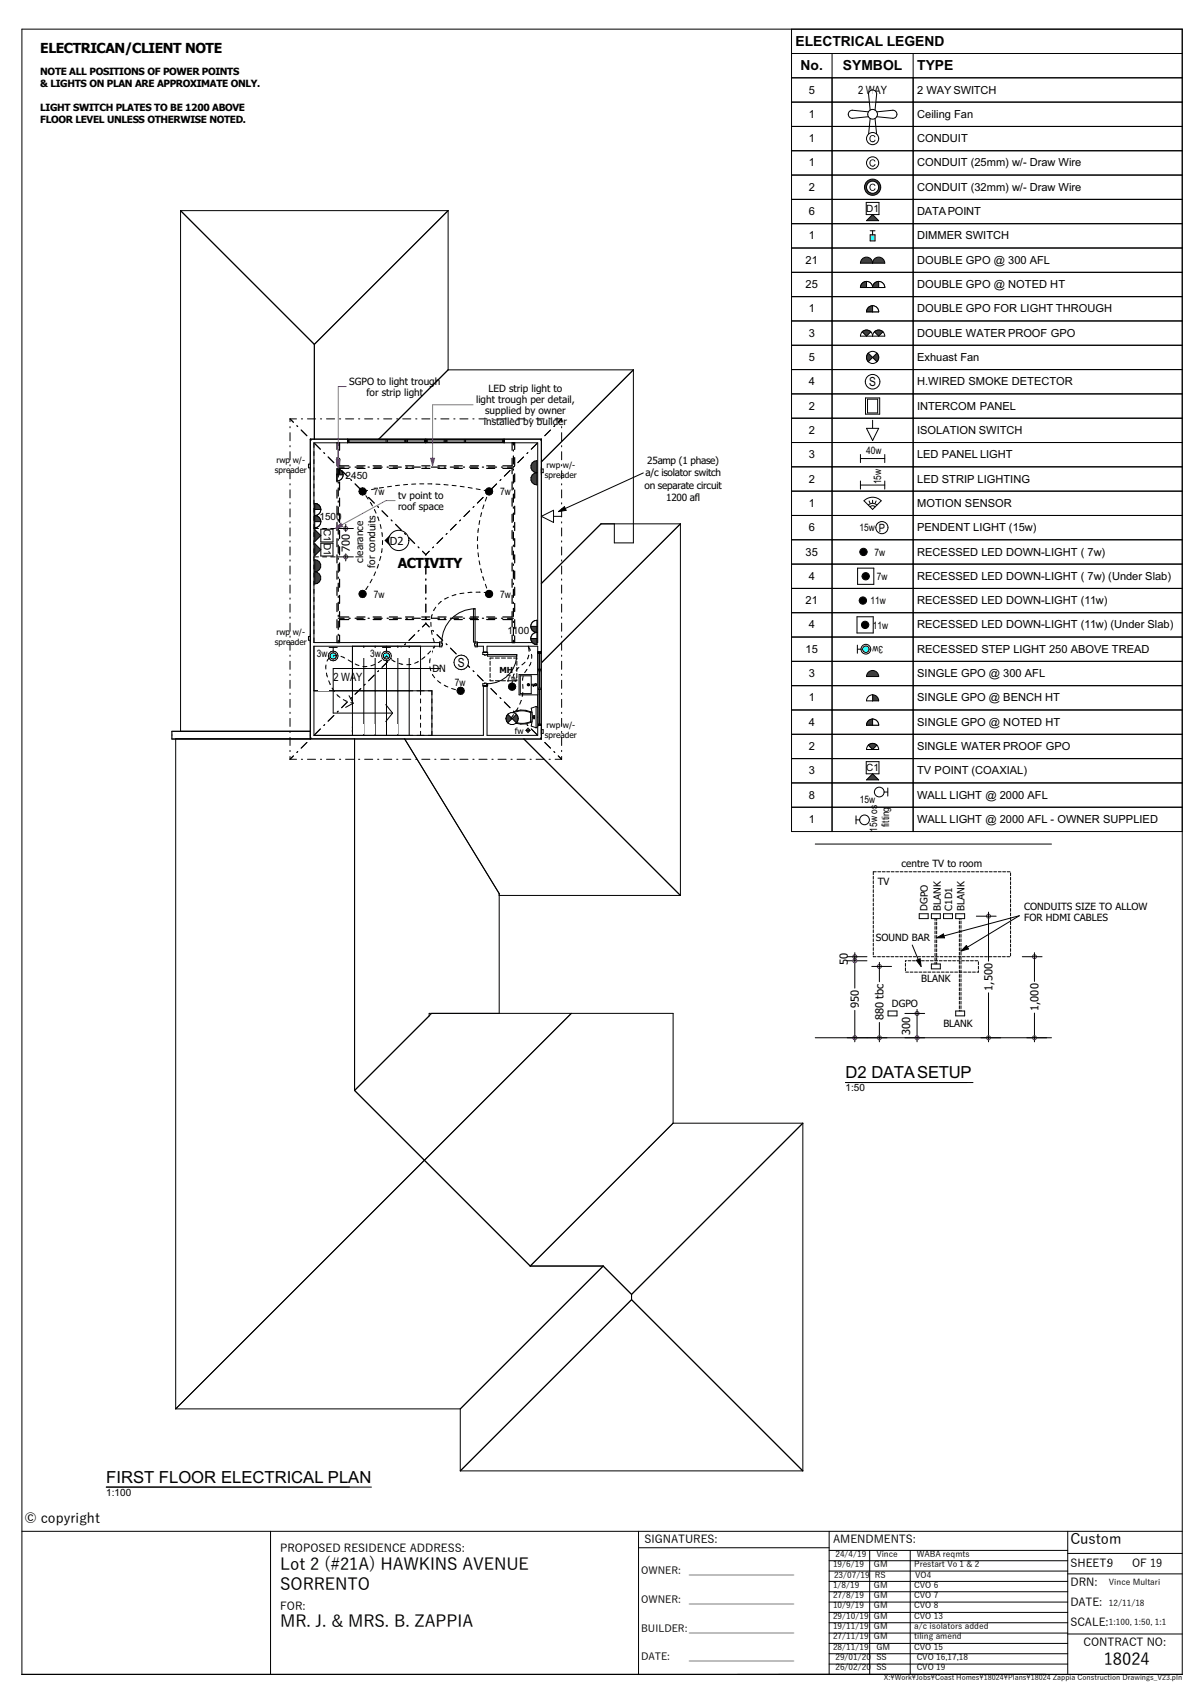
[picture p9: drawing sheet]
<svg xmlns="http://www.w3.org/2000/svg" width="297mm" height="420mm" viewBox="0 0 297 420" stroke-linecap="round" stroke-linejoin="round" font-family="sans-serif">
<defs><g id="words">
<g font-size="4.1">
<text x="208.6" y="266.1">D2 DATASETUP</text>
<text x="26.2" y="365.9">FIRST FLOOR ELECTRICAL PLAN</text>
<text x="69.1" y="387.5">Lot 2 (#21A) HAWKINS AVENUE</text>
<text x="69.1" y="392.4">SORRENTO</text>
<text x="69.1" y="401.6">MR. J. &amp; MRS. B. ZAPPIA</text>
<text x="272.3" y="411">18024</text>
</g>
<text font-size="3.6" x="264" y="381">Custom</text>
<g font-size="3.4">
<text x="196.3" y="11.3">ELECTRICAL LEGEND</text>
<text x="9.9" y="13.2">ELECTRICAN/CLIENT NOTE</text>
<text x="197.5" y="17.3">No.</text>
<text x="207.9" y="17.3">SYMBOL</text>
<text x="226.3" y="17.3">TYPE</text>
<text x="98.1" y="140.2">ACTIVITY</text>
<text x="6" y="375.8">© copyright</text>
</g>
<g font-size="3.1">
<text x="214.4" y="95.3">S</text>
<text x="112.9" y="164.6">S</text>
</g>
<g font-size="2.8">
<text x="211.7" y="23.2">2 WAY</text>
<text x="82.2" y="168">2 WAY</text>
</g>
<g font-size="2.7">
<text x="199.5" y="23.1">5</text>
<text x="226.3" y="23.1">2 WAY SWITCH</text>
<text x="199.5" y="29.1">1</text>
<text x="226.3" y="29.1">Ceiling Fan</text>
<text x="199.5" y="35.1">1</text>
<text x="226.3" y="35.1">CONDUIT</text>
<text x="199.5" y="41.1">1</text>
<text x="226.3" y="41.1">CONDUIT (25mm) w/- Draw Wire</text>
<text x="199.5" y="47.1">2</text>
<text x="226.3" y="47.1">CONDUIT (32mm) w/- Draw Wire</text>
<text x="199.5" y="53.1">6</text>
<text x="226.3" y="53.1">DATAPOINT</text>
<text x="199.5" y="59.1">1</text>
<text x="226.3" y="59.1">DIMMER SWITCH</text>
<text x="198.7" y="65.1">21</text>
<text x="226.3" y="65.1">DOUBLE GPO @ 300 AFL</text>
<text x="198.7" y="71.1">25</text>
<text x="226.3" y="71.1">DOUBLE GPO @ NOTED HT</text>
<text x="199.5" y="77.1">1</text>
<text x="226.3" y="77.1">DOUBLE GPO FOR LIGHT THROUGH</text>
<text x="199.5" y="83.1">3</text>
<text x="226.3" y="83.1">DOUBLE WATER PROOF GPO</text>
<text x="199.5" y="89.1">5</text>
<text x="226.3" y="89.1">Exhuast Fan</text>
<text x="199.5" y="95.1">4</text>
<text x="226.3" y="95.1">H.WIRED SMOKE DETECTOR</text>
<text x="199.5" y="101.1">2</text>
<text x="226.3" y="101.1">INTERCOM PANEL</text>
<text x="199.5" y="107.1">2</text>
<text x="226.3" y="107.1">ISOLATION SWITCH</text>
<text x="199.5" y="113.1">3</text>
<text x="226.3" y="113.1">LED PANEL LIGHT</text>
<text x="199.5" y="119.1">2</text>
<text x="226.3" y="119.1">LED STRIP LIGHTING</text>
<text x="199.5" y="125.1">1</text>
<text x="226.3" y="125.1">MOTION SENSOR</text>
<text x="199.5" y="131.1">6</text>
<text x="226.3" y="131.1">PENDENT LIGHT (15w)</text>
<text x="86.3" y="136.2" transform="rotate(-90 86.3 136.2)">700</text>
<text x="96.2" y="134.4">D2</text>
<text x="198.7" y="137.1">35</text>
<text x="226.3" y="137.1">RECESSED LED DOWN-LIGHT ( 7w)</text>
<text x="199.5" y="143.1">4</text>
<text x="226.3" y="143.1">RECESSED LED DOWN-LIGHT ( 7w) (Under Slab)</text>
<text x="198.7" y="149.1">21</text>
<text x="226.3" y="149.1">RECESSED LED DOWN-LIGHT (11w)</text>
<text x="199.5" y="155.1">4</text>
<text x="226.3" y="155.1">RECESSED LED DOWN-LIGHT (11w) (Under Slab)</text>
<text x="198.7" y="161.1">15</text>
<text x="226.3" y="161.1">RECESSED STEP LIGHT 250 ABOVE TREAD</text>
<text x="199.5" y="167.1">3</text>
<text x="226.3" y="167.1">SINGLE GPO @ 300 AFL</text>
<text x="199.5" y="173.1">1</text>
<text x="226.3" y="173.1">SINGLE GPO @ BENCH HT</text>
<text x="199.5" y="179.1">4</text>
<text x="226.3" y="179.1">SINGLE GPO @ NOTED HT</text>
<text x="199.5" y="185.1">2</text>
<text x="226.3" y="185.1">SINGLE WATER PROOF GPO</text>
<text x="199.5" y="191.1">3</text>
<text x="226.3" y="191.1">TV POINT (COAXIAL)</text>
<text x="199.5" y="197.1">8</text>
<text x="226.3" y="197.1">WALL LIGHT @ 2000 AFL</text>
<text x="199.5" y="203.1">1</text>
<text x="226.3" y="203.1">WALL LIGHT @ 2000 AFL - OWNER SUPPLIED</text>
<text x="209.2" y="238.1" transform="rotate(-90 209.2 238.1)">50</text>
<text x="244.8" y="244.5" transform="rotate(-90 244.8 244.5)">1,500</text>
<text x="211.9" y="248.8" transform="rotate(-90 211.9 248.8)">950</text>
<text x="217.9" y="251.8" transform="rotate(-90 217.9 251.8)">880 tbc</text>
<text x="256.2" y="249.5" transform="rotate(-90 256.2 249.5)">1,000</text>
<text x="224.5" y="255.3" transform="rotate(-90 224.5 255.3)">300</text>
<text x="69.1" y="383">PROPOSED RESIDENCE ADDRESS:</text>
<text x="159" y="380.8">SIGNATURES:</text>
<text x="205.5" y="380.7">AMENDMENTS:</text>
<text x="264" y="386.8">SHEET:9</text>
<text x="279.2" y="386.8">OF 19</text>
<text x="264" y="391.3">DRN:</text>
<text x="69.1" y="397.2">FOR:</text>
<text x="264" y="401.2">SCALE:</text>
<text x="264" y="396.2">DATE:</text>
<text x="267.3" y="406.2">CONTRACT NO:</text>
</g>
<g font-size="2.5">
<text x="9.9" y="18.4">NOTE ALL POSITIONS OF POWER POINTS</text>
<text x="9.9" y="21.4">&amp; LIGHTS ON PLAN ARE APPROXIMATE ONLY.</text>
<text x="9.9" y="27.3">LIGHT SWITCH PLATES TO BE 1200 ABOVE</text>
<text x="9.9" y="30.3">FLOOR LEVEL UNLESS OTHERWISE NOTED.</text>
<text x="213.7" y="52.2">D1</text>
<text x="86.2" y="95">SGPO to light trough</text>
<text x="90.4" y="97.7">for strip light</text>
<text x="117.4" y="99.5">light trough per detail,</text>
<text x="120.5" y="96.8">LED strip light to</text>
<text x="119.4" y="104.9">installed by builder</text>
<text x="119.7" y="102.2">supplied by owner</text>
<text x="213.7" y="112">40w</text>
<text x="85.3" y="118.3">2450</text>
<text x="159.2" y="117.6">a/c isolator switch</text>
<text x="159.7" y="114.6">25amp (1 phase)</text>
<text x="217.4" y="119.5" transform="rotate(-90 217.4 119.5)">15w</text>
<text x="92.2" y="122.2">7w</text>
<text x="98.2" y="123.2">tv point to</text>
<text x="98.2" y="125.9">roof space</text>
<text x="123.4" y="122.2">7w</text>
<text x="159" y="120.6">on separate circuit</text>
<text x="164.3" y="123.5">1200 afl</text>
<text x="78.8" y="128.3">1500</text>
<text x="79.8" y="130.6" transform="rotate(90 79.8 130.6)">C1</text>
<text x="212" y="131.1">15w P</text>
<text x="79.8" y="134.1" transform="rotate(90 79.8 134.1)">D1</text>
<text x="215.7" y="137.1">7w</text>
<text x="89.6" y="138.8" transform="rotate(-90 89.6 138.8)">clearance</text>
<text x="92.6" y="140.1" transform="rotate(-90 92.6 140.1)">for conduits</text>
<text x="216.3" y="143.1">7w</text>
<text x="92.2" y="147.5">7w</text>
<text x="123.4" y="147.5">7w</text>
<text x="214.7" y="149.1">11w</text>
<text x="215.3" y="155.1">11w</text>
<text x="86.8" y="161.9">10113121314</text>
<text x="100.8" y="161.9">15</text>
<text x="103.6" y="161.9">16</text>
<text x="125.2" y="156.6">1100</text>
<text x="217.9" y="159.3" transform="rotate(180 217.9 159.3)">3w</text>
<text x="78.2" y="162.2">3w</text>
<text x="92.5" y="162.2">w</text>
<text x="106.7" y="165.9">DN</text>
<text x="79.1" y="168.9" transform="rotate(90 79.1 168.9)">9</text>
<text x="112.2" y="169.2">7w</text>
<text x="124.9" y="168.2">7w</text>
<text x="85.4" y="180.9">8</text>
<text x="88.2" y="180.9">7</text>
<text x="91" y="180.9">6</text>
<text x="93.8" y="180.9">5</text>
<text x="96.6" y="180.9">4</text>
<text x="99.4" y="180.9">3</text>
<text x="213.7" y="190.2">C1</text>
<text x="212.1" y="198.2">15w</text>
<text x="216.4" y="205.2" transform="rotate(-90 216.4 205.2)">15w os</text>
<text x="219.3" y="204.1" transform="rotate(-90 219.3 204.1)">fitting</text>
<text x="222.4" y="213.9">centre TV to room</text>
<text x="216.5" y="218.4">TV</text>
<text x="228.8" y="224.8" transform="rotate(-90 228.8 224.8)">DGPO</text>
<text x="232" y="224.8" transform="rotate(-90 232 224.8)">BLANK</text>
<text x="234.9" y="224.8" transform="rotate(-90 234.9 224.8)">C1D1</text>
<text x="238" y="224.8" transform="rotate(-90 238 224.8)">BLANK</text>
<text x="252.6" y="224.5">CONDUITS SIZE TO ALLOW</text>
<text x="252.6" y="227.2">FOR HDMI CABLES</text>
<text x="216.1" y="232.3">SOUND BAR</text>
<text x="227.3" y="242.4">BLANK</text>
<text x="220" y="248.4">DGPO</text>
<text x="232.7" y="253.5">BLANK</text>
<text x="208.6" y="269.3">1:50</text>
<text x="26.2" y="369.2">1:100</text>
<text x="158.2" y="388.3">OWNER:</text>
<text x="170" y="388.3">_____________________</text>
<text x="158.2" y="395.6">OWNER:</text>
<text x="170" y="395.6">_____________________</text>
<text x="158.2" y="402.6">BUILDER:_____________________</text>
<text x="158.2" y="409.7">DATE:</text>
<text x="170" y="409.7">_____________________</text>
</g>
<g font-size="2.1">
<text x="67.8" y="116.7">spreader</text>
<text x="68.2" y="114.2">rwp w/-</text>
<text x="134.4" y="117.9">spreader</text>
<text x="134.8" y="115.4">rwp w/-</text>
<text x="67.8" y="159.2">spreader</text>
<text x="68.2" y="156.8">rwp w/-</text>
<text x="123.2" y="166">MH</text>
<text x="134.8" y="179.7">rwp w/-</text>
<text x="127" y="181">fw</text>
<text x="134.4" y="182.2">spreader</text>
<text x="205.5" y="386.6">19/6/19</text>
<text x="205.7" y="389.5">23/07/19</text>
<text x="206.1" y="384.1">24/4/19</text>
<text x="215.6" y="386.6">GM</text>
<text x="215.8" y="389.5">RS</text>
<text x="216.2" y="384.1">Vince</text>
<text x="225.5" y="386.6">Prestart Vo 1 &amp; 2</text>
<text x="225.8" y="389.5">VO4</text>
<text x="226.1" y="384.1">WABA reqmts</text>
<text x="205.5" y="391.7">1/8/19</text>
<text x="205.5" y="394.3">27/8/19</text>
<text x="215.6" y="391.7">GM</text>
<text x="215.6" y="394.3">GM</text>
<text x="225.5" y="391.7">CVO 6</text>
<text x="225.5" y="394.3">CVO 7</text>
<text x="273.5" y="391.2">Vince Multari</text>
<text x="205.5" y="396.9">10/9/19</text>
<text x="205.5" y="399.4">29/10/19</text>
<text x="205.5" y="401.9">19/11/19</text>
<text x="215.6" y="396.9">GM</text>
<text x="215.6" y="399.4">GM</text>
<text x="215.6" y="401.9">GM</text>
<text x="225.5" y="396.9">CVO 8</text>
<text x="225.5" y="399.4">CVO 13</text>
<text x="225.5" y="401.9">a/c isolators added</text>
<text x="273.5" y="396.3">12/11/18</text>
<text x="273.5" y="401">1:100, 1:50, 1:1</text>
<text x="205.5" y="404.5">27/11/19</text>
<text x="205.5" y="407.1">28/11/19</text>
<text x="215.6" y="404.5">GM</text>
<text x="216.2" y="407.1">GM</text>
<text x="225.5" y="404.5">tiling amend</text>
<text x="225.5" y="407.1">CVO 15</text>
<text x="206.1" y="412.2">26/02/20</text>
<text x="206.1" y="409.7">29/01/20</text>
<text x="216.2" y="412.2">SS</text>
<text x="216.2" y="409.7">SS</text>
<text x="226.1" y="412.2">CVO 19</text>
<text x="226.1" y="409.7">CVO 16,17,18</text>
</g>
<text font-size="1.8" x="218.1" y="414.5">X:\Work\Jobs\Coast Homes\18024\Plans\18024 Zappia Construction Drawings_V23.pln</text>
</g></defs>
<g fill="none" stroke="#000" stroke-width=".25">
<path d="M5.4 7.2h286.2v406h-286.2zM195.3 13.2h96.3M195.3 7.2v198h10v-192M195.3 19.2h30M225.3 13.2v12h-30M195.3 31.2h10M195.3 37.2h10M195.3 43.2h10M195.3 49.2h10M195.3 55.2h10M195.3 61.2h10M195.3 67.2h10"/>
<path d="M195.3 73.2h10M195.3 79.2h10M195.3 85.2h10M195.3 91.2h10M195.3 97.2h10M195.3 103.2h10M195.3 109.2h10M195.3 115.2h10M195.3 121.2h10M195.3 127.2h10M195.3 133.2h10M195.3 139.2h10"/>
<path d="M195.3 145.2h10M195.3 151.2h10M195.3 157.2h10M195.3 163.2h10M195.3 169.2h10M195.3 175.2h10M195.3 181.2h10M195.3 187.2h10M195.3 193.2h10M195.3 199.2h10M5.4 377.9h286.2M66.7 377.9v35.3"/>
<path d="M157.5 377.9v35.3M204.5 377.9v35.3M263.4 377.9v35.3M157.5 381.9h47M204.5 397.9h58.9M204.5 395.3h58.9M204.5 392.8h58.9M204.5 390.2h58.9M204.5 387.7h58.9M204.5 385.1h58.9M204.5 382.6h58.9M214.5 382.6v30.6"/>
<path d="M224.5 382.6v30.6M263.4 383.3h28.2M263.4 388.4h28.2M204.5 408.1h58.9M204.5 405.5h58.9M204.5 403h58.9M204.5 400.4h58.9M204.5 410.6h58.9M263.4 403.2h28.2"/>
</g>
<g fill="#fff">
<path d="M215.3 22.2l.5 .1 .3 .4 .2 .5-.4 4-.6 1z" fill-rule="evenodd"/>
<path d="M214.4 22.7l.4-.4 .5-.1v6l-.6-1-.4-4z" fill-rule="evenodd"/>
<path d="M209.4 27.7l.4-.4 .5-.1 3.9 .4 1.1 .6h-6z" fill-rule="evenodd"/>
<path d="M209.3 28.2h6l-1.1 .6-3.9 .4-.5-.1-.4-.4z" fill-rule="evenodd"/>
<path d="M215.3 28.2v6l-.5-.1-.4-.4-.1-.5 .4-4z" fill-rule="evenodd"/>
<path d="M215.3 28.2l.6 1 .4 4-.2 .5-.3 .4-.5 .1z" fill-rule="evenodd"/>
<path d="M215.3 28.2h6l-.2 .5-.3 .4-.5 .1-4-.4z" fill-rule="evenodd"/>
<path d="M215.3 28.2l1-.6 4-.4 .5 .1 .3 .4 .2 .5z" fill-rule="evenodd"/>
<circle cx="215.3" cy="28.2" r="1.2"/>
</g>
<g fill="none" stroke="#000" stroke-width=".25">
<path d="M205.3 25.2h20v6h-20zM214.2 27.6l-3.9-.4a1 1 0 0 0-1 1 1 1 0 0 0 1 1l3.9-.4M214.7 27.2l-.4-4a1 1 0 0 1 1-1 1 1 0 0 1 1 1l-.4 4M214.7 29.2l-.4 4a1 1 0 0 0 1 1 1 1 0 0 0 1-1l-.4-4M216.3 27.6l4-.4a1 1 0 0 1 1 1 1 1 0 0 1-1 1l-4-.4"/>
<circle cx="215.3" cy="28.2" r="1.2"/>
</g>
<circle cx="215.3" cy="34.2" r="1.5" fill="#fff"/>
<g fill="none" stroke="#000" stroke-width=".25">
<path d="M205.3 31.2h20v6h-20zM215.3 34.9l-.2 .2M215.4 34.9l.1 .2"/>
<circle cx="215.3" cy="34.2" r="1.5"/>
</g>
<path d="M214.7 33.5l.8-.1 .4 .3-.2 .2a.6 .6 0 0 0-.9-.2 .6 .6 0 0 0 0 .9l.3 .3a.5 .5 0 0 0 .7-.4h.2a.84 .84 0 0 1-1.3 .4 .84 .84 0 0 1 0-1.4z" fill-rule="evenodd" fill="#000"/>
<circle cx="215.3" cy="40.2" r="1.5" fill="#fff"/>
<g fill="none" stroke="#000" stroke-width=".25">
<path d="M205.3 37.2h20v6h-20zM215.4 41.1h-.1"/>
<circle cx="215.3" cy="40.2" r="1.5"/>
</g>
<path d="M214.7 39.5l.8-.1 .4 .3-.2 .2a.6 .6 0 0 0-.9-.2 .6 .6 0 0 0 0 .9l.3 .3a.5 .5 0 0 0 .7-.4h.2a.84 .84 0 0 1-1.3 .4 .84 .84 0 0 1 0-1.4z" fill-rule="evenodd" fill="#000"/>
<circle cx="215.3" cy="46.2" r="2" fill="#3f3f3f"/>
<circle cx="215.3" cy="46.2" r="2" fill="none" stroke="#000" stroke-width=".25"/>
<circle cx="215.3" cy="46.2" r="1.5" fill="#fff"/>
<g fill="none" stroke="#000" stroke-width=".25">
<path d="M205.3 43.2h20v6h-20z"/>
<circle cx="215.3" cy="46.2" r="1.5"/>
</g>
<path d="M214.7 45.5l.8-.1 .4 .3-.2 .2a.6 .6 0 0 0-.9-.2 .6 .6 0 0 0 0 .9l.3 .3a.5 .5 0 0 0 .7-.4h.2a.84 .84 0 0 1-1.3 .4 .84 .84 0 0 1 0-1.4z" fill-rule="evenodd" fill="#000"/>
<path d="M215.3 53l1.5 1.5h-3z" fill="#3f3f3f"/>
<path d="M205.3 49.2h20v6h-20zM213.7 50h3.1v3h-3.1zM213.8 54.5l1.5-1.5 1.5 1.5z" fill="none" stroke="#000" stroke-width=".25"/>
<path d="M214.7 58h1.2v1.5h-1.2z" fill-rule="evenodd" fill="#7fffff"/>
<path d="M205.3 55.2h20v6h-20zM214.7 58h1.2v1.5h-1.2zM214.7 57h1.2M215.3 57v1" fill="none" stroke="#000" stroke-width=".25"/>
<path d="M212.8 63.8a1.5 1.5 0 0 1 1.6-.2 1.5 1.5 0 0 1 .9 1.4h-3l.1-.7z" fill-rule="evenodd" fill="#3f3f3f"/>
<path d="M212.9 63.7a1.5 1.5 0 0 1 1.5-.1 1.5 1.5 0 0 1 .9 1.4h-3v-.5z" fill="none" stroke="#000" stroke-width=".25"/>
<path d="M215.8 63.8a1.5 1.5 0 0 1 1.6-.2 1.5 1.5 0 0 1 .9 1.4h-3l.1-.7z" fill-rule="evenodd" fill="#3f3f3f"/>
<path d="M205.3 61.2h20v6h-20zM215.9 63.7a1.5 1.5 0 0 1 1.5-.1 1.5 1.5 0 0 1 .9 1.4h-3v-.5z" fill="none" stroke="#000" stroke-width=".25"/>
<path d="M212.8 69.8a1.5 1.5 0 0 1 1.6-.2 1.5 1.5 0 0 1 .9 1.4h-3l.1-.7z" fill-rule="evenodd" fill="#fff"/>
<path d="M212.9 69.7a1.5 1.5 0 0 1 1.5-.1 1.5 1.5 0 0 1 .9 1.4h-3v-.5z" fill="none" stroke="#000" stroke-width=".25"/>
<path d="M212.7 69.9l1.1-.4v1.5h-1.5z" fill-rule="evenodd" fill="#3f3f3f"/>
<path d="M212.9 69.7l.9-.2v1.5h-1.5v-.5z" fill="none" stroke="#000" stroke-width=".25"/>
<path d="M213.8 69.5a1.5 1.5 0 0 1 1.5 1.5h-1.5z" fill-rule="evenodd" fill="#fff"/>
<path d="M213.8 69.5a1.5 1.5 0 0 1 1.5 1.5h-1.5z" fill="none" stroke="#000" stroke-width=".25"/>
<path d="M215.8 69.8a1.5 1.5 0 0 1 1.6-.2 1.5 1.5 0 0 1 .9 1.4h-3l.1-.7z" fill-rule="evenodd" fill="#fff"/>
<path d="M215.9 69.7a1.5 1.5 0 0 1 1.5-.1 1.5 1.5 0 0 1 .9 1.4h-3v-.5z" fill="none" stroke="#000" stroke-width=".25"/>
<path d="M215.7 69.9l1.1-.4v1.5h-1.5z" fill-rule="evenodd" fill="#3f3f3f"/>
<path d="M215.9 69.7l.9-.2v1.5h-1.5v-.5z" fill="none" stroke="#000" stroke-width=".25"/>
<path d="M216.8 69.5a1.5 1.5 0 0 1 1.5 1.5h-1.5z" fill-rule="evenodd" fill="#fff"/>
<path d="M205.3 67.2h20v6h-20zM216.8 69.5a1.5 1.5 0 0 1 1.5 1.5h-1.5z" fill="none" stroke="#000" stroke-width=".25"/>
<path d="M214.3 75.8a1.5 1.5 0 0 1 1.6-.2 1.5 1.5 0 0 1 .9 1.4h-3l.1-.7z" fill-rule="evenodd" fill="#fff"/>
<path d="M214.4 75.7a1.5 1.5 0 0 1 1.5-.1 1.5 1.5 0 0 1 .9 1.4h-3v-.5z" fill="none" stroke="#000" stroke-width=".25"/>
<path d="M214.2 75.9l1.1-.4v1.5h-1.5z" fill-rule="evenodd" fill="#3f3f3f"/>
<path d="M214.4 75.7l.9-.2v1.5h-1.5v-.5z" fill="none" stroke="#000" stroke-width=".25"/>
<path d="M215.3 75.5a1.5 1.5 0 0 1 1.5 1.5h-1.5z" fill-rule="evenodd" fill="#fff"/>
<path d="M205.3 73.2h20v6h-20zM215.3 75.5a1.5 1.5 0 0 1 1.5 1.5h-1.5z" fill="none" stroke="#000" stroke-width=".25"/>
<path d="M212.8 81.8a1.5 1.5 0 0 1 1.6-.2 1.5 1.5 0 0 1 .9 1.4h-3l.1-.7z" fill-rule="evenodd" fill="#fff"/>
<path d="M212.9 81.7a1.5 1.5 0 0 1 1.5-.1 1.5 1.5 0 0 1 .9 1.4h-3v-.5z" fill="none" stroke="#000" stroke-width=".25"/>
<path d="M212.7 81.9a1.5 1.5 0 0 1 2.1 0l-1 1.1z" fill-rule="evenodd" fill="#3f3f3f"/>
<path d="M212.7 81.9a1.5 1.5 0 0 1 2.1 0l-1 1.1z" fill="none" stroke="#000" stroke-width=".25"/>
<path d="M215.8 81.8a1.5 1.5 0 0 1 1.6-.2 1.5 1.5 0 0 1 .9 1.4h-3l.1-.7z" fill-rule="evenodd" fill="#fff"/>
<path d="M215.9 81.7a1.5 1.5 0 0 1 1.5-.1 1.5 1.5 0 0 1 .9 1.4h-3v-.5z" fill="none" stroke="#000" stroke-width=".25"/>
<path d="M215.7 81.9a1.5 1.5 0 0 1 2.1 0l-1 1.1z" fill-rule="evenodd" fill="#3f3f3f"/>
<path d="M205.3 79.2h20v6h-20zM215.7 81.9a1.5 1.5 0 0 1 2.1 0l-1 1.1z" fill="none" stroke="#000" stroke-width=".25"/>
<circle cx="215.3" cy="88.2" r="1.5" fill="#fff"/>
<circle cx="215.3" cy="88.2" r="1.5" fill="none" stroke="#000" stroke-width=".25"/>
<path d="M214.2 87.1l1.1 1.1-1.1 1.1a1.5 1.5 0 0 1 0-2.2z" fill-rule="evenodd" fill="#3f3f3f"/>
<path d="M214.2 87.1l1.1 1.1-1.1 1.1a1.5 1.5 0 0 1 0-2.2z" fill="none" stroke="#000" stroke-width=".25"/>
<path d="M215.3 88.2l1-1.1a1.5 1.5 0 0 1 0 2.2z" fill-rule="evenodd" fill="#3f3f3f"/>
<path d="M205.3 85.2h20v6h-20zM215.3 88.2l1-1.1a1.5 1.5 0 0 1 0 2.2z" fill="none" stroke="#000" stroke-width=".25"/>
<circle cx="215.3" cy="94.2" r="1.8" fill="#fff"/>
<g fill="none" stroke="#000" stroke-width=".25">
<path d="M205.3 91.2h20v6h-20z"/>
<circle cx="215.3" cy="94.2" r="1.8"/>
</g>
<path d="M213.5 98.2h3.5v4h-3.5z" fill-rule="evenodd" fill="#fff"/>
<path d="M213.5 98.2h3.5v4h-3.5z" fill="none" stroke="#000" stroke-width=".25"/>
<path d="M214 98.5h2.5v3.4h-2.5z" fill-rule="evenodd" fill="#fff"/>
<path d="M205.3 97.2h20v6h-20zM214 98.5h2.5v3.4h-2.5zM215.3 103.7v5" fill="none" stroke="#000" stroke-width=".25"/>
<path d="M213.8 105.7h3l-1.5 3z" fill="#fff"/>
<g fill="none" stroke="#000" stroke-width=".25">
<path d="M205.3 103.2h20v24h-20zM205.3 109.2h20M205.3 115.2h20M212.3 113.2h6M212.3 112.2v2M212.3 118.7v2M212.3 119.7h6M213.8 105.7h3l-1.5 3zM218.3 112.2v2M218.3 118.7v2M205.3 121.2h20M214.1 124.5l-1-.9a3 3 0 0 1 4.3 0l-1 .9"/>
<path d="M214.2 124.6a1.5 1.5 0 0 1 2.1 0l-1 1.1zM214.4 123.6l.2 .6M214.6 125.1l.7-.3 .6 .3M215.3 123.5v.6M216.1 123.6l-.2 .6"/>
</g>
<circle cx="217.5" cy="130.2" r="1.5" fill="#fff"/>
<g fill="none" stroke="#000" stroke-width=".25">
<path d="M205.3 127.2h20v30h-20zM205.3 133.2h20M205.3 139.2h20M205.3 145.2h20M205.3 151.2h20M211.4 152.2h4v4h-4zM211.5 140.2h4v4h-4z"/>
<circle cx="213" cy="136.2" r=".9"/>
<circle cx="217.5" cy="130.2" r="1.5"/>
<circle cx="212.9" cy="148.2" r=".9"/>
<circle cx="213.4" cy="154.2" r=".9"/>
<circle cx="213.5" cy="142.2" r=".9"/>
</g>
<g fill="#000">
<circle cx="213" cy="136.2" r=".9"/>
<circle cx="212.9" cy="148.2" r=".9"/>
<circle cx="213.4" cy="154.2" r=".9"/>
<circle cx="213.5" cy="142.2" r=".9"/>
</g>
<circle cx="213.6" cy="160.2" r="1.2" fill="#fff"/>
<circle cx="213.6" cy="160.2" r="1.2" fill="none" stroke="#000" stroke-width=".25"/>
<circle cx="213.6" cy="160.2" r=".8" fill="#0ff"/>
<g fill="none" stroke="#000" stroke-width=".25">
<path d="M205.3 157.2h20v6h-20zM211.5 159.2v2M211.5 160.2h.9"/>
<circle cx="213.6" cy="160.2" r=".8"/>
</g>
<path d="M214.3 165.8a1.5 1.5 0 0 1 1.6-.2 1.5 1.5 0 0 1 .9 1.4h-3l.1-.7z" fill-rule="evenodd" fill="#3f3f3f"/>
<path d="M205.3 163.2h20v6h-20zM214.4 165.7a1.5 1.5 0 0 1 1.5-.1 1.5 1.5 0 0 1 .9 1.4h-3v-.5z" fill="none" stroke="#000" stroke-width=".25"/>
<path d="M215.3 171.5a1.5 1.5 0 0 1 1.5 1.5h-1.5z" fill-rule="evenodd" fill="#3f3f3f"/>
<path d="M215.3 171.5a1.5 1.5 0 0 1 1.5 1.5h-1.5z" fill="none" stroke="#000" stroke-width=".25"/>
<path d="M214.2 171.9l1.1-.4v1.5h-1.5z" fill-rule="evenodd" fill="#fff"/>
<path d="M205.3 169.2h20v6h-20zM214.4 171.7l.9-.2v1.5h-1.5v-.5z" fill="none" stroke="#000" stroke-width=".25"/>
<path d="M214.3 177.8a1.5 1.5 0 0 1 1.6-.2 1.5 1.5 0 0 1 .9 1.4h-3l.1-.7z" fill-rule="evenodd" fill="#fff"/>
<path d="M214.4 177.7a1.5 1.5 0 0 1 1.5-.1 1.5 1.5 0 0 1 .9 1.4h-3v-.5z" fill="none" stroke="#000" stroke-width=".25"/>
<path d="M214.2 177.9l1.1-.4v1.5h-1.5z" fill-rule="evenodd" fill="#3f3f3f"/>
<path d="M214.4 177.7l.9-.2v1.5h-1.5v-.5z" fill="none" stroke="#000" stroke-width=".25"/>
<path d="M215.3 177.5a1.5 1.5 0 0 1 1.5 1.5h-1.5z" fill-rule="evenodd" fill="#fff"/>
<path d="M205.3 175.2h20v6h-20zM215.3 177.5a1.5 1.5 0 0 1 1.5 1.5h-1.5z" fill="none" stroke="#000" stroke-width=".25"/>
<path d="M214.3 183.8a1.5 1.5 0 0 1 1.6-.2 1.5 1.5 0 0 1 .9 1.4h-3l.1-.7z" fill-rule="evenodd" fill="#fff"/>
<path d="M214.4 183.7a1.5 1.5 0 0 1 1.5-.1 1.5 1.5 0 0 1 .9 1.4h-3v-.5z" fill="none" stroke="#000" stroke-width=".25"/>
<path d="M214.2 183.9a1.5 1.5 0 0 1 2.1 0l-1 1.1z" fill-rule="evenodd" fill="#3f3f3f"/>
<path d="M205.3 181.2h20v6h-20zM214.2 183.9a1.5 1.5 0 0 1 2.1 0l-1 1.1z" fill="none" stroke="#000" stroke-width=".25"/>
<path d="M215.3 191l1.5 1.5h-3z" fill="#3f3f3f"/>
<path d="M205.3 187.2h20v6h-20zM213.7 188h3.1v3h-3.1zM213.8 192.5l1.5-1.5 1.5 1.5z" fill="none" stroke="#000" stroke-width=".25"/>
<circle cx="216.9" cy="195.5" r="1.2" fill="#fff"/>
<g fill="none" stroke="#000" stroke-width=".25">
<path d="M205.3 193.2h20v6h-20zM218.1 195.5h.9M219 194.5v2"/>
<circle cx="216.9" cy="195.5" r="1.2"/>
</g>
<circle cx="213.3" cy="202.3" r="1.2" fill="#fff"/>
<g fill="none" stroke="#000" stroke-width=".25">
<path d="M291.6 13.2v192h-86.3v-6h86.3M291.6 19.2h-66.3v186M225.3 25.2h66.3M225.3 31.2h66.3M225.3 37.2h66.3M225.3 43.2h66.3M225.3 49.2h66.3M225.3 55.2h66.3M225.3 61.2h66.3M225.3 67.2h66.3M225.3 73.2h66.3M225.3 79.2h66.3"/>
<path d="M225.3 85.2h66.3M225.3 91.2h66.3M225.3 97.2h66.3M225.3 103.2h66.3M225.3 109.2h66.3M225.3 115.2h66.3M225.3 121.2h66.3M225.3 127.2h66.3M225.3 133.2h66.3M225.3 139.2h66.3M225.3 145.2h66.3M225.3 151.2h66.3"/>
<path d="M225.3 157.2h66.3M225.3 163.2h66.3M225.3 169.2h66.3M225.3 175.2h66.3M225.3 181.2h66.3M225.3 187.2h66.3M225.3 193.2h66.3M211.2 202.3h.9M211.2 201.3v2"/>
<circle cx="213.3" cy="202.3" r="1.2"/>
</g>
<!-- layer: D1  WALLS-(external) -->
<path d="M201.1 256.1h58.3" fill="none" stroke="#000" stroke-width=".25"/>
<path d="M201.1 208.3h58.3" fill="none" stroke="#000" stroke-width=".25"/>
<!-- layer: D1  WALLS-(external) -->
<path d="M235.8 249.5h2.2v1.2h-2.2z" fill-rule="evenodd" fill="#fff"/>
<path d="M235.8 249.5h2.2v1.2h-2.2z" fill="none" stroke="#000" stroke-width=".25"/>
<path d="M219.1 249.5h2.2v1.2h-2.2z" fill-rule="evenodd" fill="#fff"/>
<path d="M219.1 249.5h2.2v1.2h-2.2z" fill="none" stroke="#000" stroke-width=".25"/>
<path d="M232.8 225.5h2.2v1.2h-2.2z" fill-rule="evenodd" fill="#fff"/>
<path d="M232.8 225.5h2.2v1.2h-2.2z" fill="none" stroke="#000" stroke-width=".25"/>
<path d="M229.8 225.5h2.2v1.2h-2.2z" fill-rule="evenodd" fill="#fff"/>
<path d="M229.8 225.5h2.2v1.2h-2.2z" fill="none" stroke="#000" stroke-width=".25"/>
<path d="M235.8 225.5h2.2v1.2h-2.2z" fill-rule="evenodd" fill="#fff"/>
<path d="M235.8 225.5h2.2v1.2h-2.2z" fill="none" stroke="#000" stroke-width=".25"/>
<path d="M226.8 225.5h2.2v1.2h-2.2z" fill-rule="evenodd" fill="#fff"/>
<path d="M226.8 225.5h2.2v1.2h-2.2z" fill="none" stroke="#000" stroke-width=".25"/>
<path d="M229.8 237.9h2.2v1.2h-2.2z" fill-rule="evenodd" fill="#fff"/>
<path d="M76.5 108.4v74h-34.1M77.4 109.3v49.3M77.4 159.5v22M42.4 180.5h34.1M42.4 181.4v.1M229.8 237.9h2.2v1.2h-2.2z" fill="none" stroke="#000" stroke-width=".25"/>
<g fill="none" stroke="#000" stroke-width=".25">
<path d="M215.4 216.2v.7M215.4 217.3v.7M215.4 218.4v.7M215.4 219.5v.7M216.1 215.1h-.7v.7M216.5 215.1h.7M217.6 215.1h.7M218.7 215.1h.7M219.8 215.1h.7M220.9 215.1h.7M222 215.1h.7M223.1 215.1h.7"/>
<path d="M224.2 215.1h.7M225.3 215.1h.7M226.4 215.1h.7M227.5 215.1h.7M228.6 215.1h.7M229.7 215.1h.7M230.8 215.1h.7M231.9 215.1h.7M233 215.1h.7M234.1 215.1h.7M235.2 215.1h.7M236.3 215.1h.7"/>
<path d="M237.4 215.1h.7M238.5 215.1h.7M239.6 215.1h.7M240.7 215.1h.7M241.8 215.1h.7M242.9 215.1h.7M244 215.1h.7M245.1 215.1h.7M246.2 215.1h.7M247.3 215.1h.7M248.4 215.1h.7M249.3 215.4v.7"/>
<path d="M249.3 216.5v.7M249.3 217.6v.7M249.3 218.7v.7M249.3 219.8v.7M215.4 236.1h.7M215.4 220.6v.7M215.4 221.7v.7M215.4 222.8v.7M215.4 223.9v.7M215.4 225v.7M215.4 226.1v.7M215.4 227.2v.7"/>
<path d="M215.4 228.3v.7M215.4 229.4v.7M215.4 230.5v.7M215.4 231.6v.7M215.4 232.7v.7M215.4 233.8v.7M215.4 234.9v.7M215.4 236v.1M216.5 236.1h.7M217.6 236.1h.7M218.7 236.1h.7M219.8 236.1h.7"/>
<path d="M220.9 236.1h.7M222 236.1h.7M223.1 236.1h.7M223.4 237.7v.7M223.4 238.8v.7M223.4 239.9h.7M223.6 237.1h-.2v.2M224 237.1h.7M224.2 236.1h.7M224.5 239.9h.7M225 233.2l1.5 3.6M225.1 237.1h.7"/>
<path d="M225.3 236.1h.7M225.6 239.9h.7M226 237l1-.4 .2 1.9zM226.2 237.1h.7M226.4 236.1h.7M226.7 239.9h.7M227.3 237.1h.7M227.5 236.1h.7M227.8 239.9h.7M228.4 237.1h.7M228.6 236.1h.7M228.9 239.9h.7"/>
<path d="M229.5 237.1h.7M229.7 236.1h.7M230 239.9h.7M230.6 237.1h.7M230.7 226.7v.4M230.7 227.5v.7M230.7 228.6v.7M230.7 229.7v.7M230.7 230.8v.7M230.7 231.9v.7M230.7 233v.7M230.7 234.1v.7"/>
<path d="M230.7 235.2v.7M230.7 236.3v.7M230.7 237.4v.5M230.8 236.1h.7M231.1 226.7v.4M231.1 227.5v.7M231.1 228.6v.7M231.1 229.7v.7M231.1 230.8v.7M231.1 231.9v.7M231.1 233v.7M231.1 234.1v.7"/>
<path d="M231.1 235.2v.7M231.1 236.3v.7M231.1 237.4v.5M231.1 231.4l1.6-.9 .3 .9zM231.1 239.9h.7M231.7 237.1h.7M231.9 236.1h.7M232.2 239.9h.7M232.8 237.1h.7M232.9 231l18.6-5-12.9 7.7M233 236.1h.7M233.3 239.9h.7"/>
<path d="M233.9 237.1h.7M234.1 236.1h.7M234.4 239.9h.7M235 237.1h.7M235.2 236.1h.7M235.5 239.9h.7M236.1 237.1h.7M236.3 236.1h.7M236.6 239.9h.7M236.7 226.7v.2M236.7 227.3v.7M236.7 228.4v.7"/>
<path d="M236.7 229.5v.7M236.7 230.6v.7M236.7 231.7v.7M236.7 232.8v.7M236.7 233.9v.7M236.7 235v.7M236.7 236.1v.7M236.7 237.2v.7M236.7 238.3v.7M236.7 239.4v.7M237.1 226.7v.2M237.1 227.3v.7"/>
<path d="M237.1 228.4v.7M237.1 229.5v.7M237.1 230.6v.7M237.1 231.7v.7M237.1 232.8v.7M237.1 233.9v.7M237.1 235v.7M237.1 236.1v.7M237.1 237.2v.7M237.1 238.3v.7M237.1 239.4v.7M237.2 237.1h.7"/>
<path d="M237.4 236.1h.7M237.7 239.9h.7M238.3 237.1h.7M238.4 233.3l.5 .9-1.8 .5zM238.5 236.1h.7M238.8 239.9h.7M239.4 237.1h.7M239.6 236.1h.7M239.9 239.9h.7M240.5 237.1h.7M240.7 236.1h.7M241.4 237.3v.7"/>
<path d="M241.4 238.4v.7M241.4 239.5v.4h-.4M241.8 236.1h.7M242.9 236.1h.7M244 236.1h.7M245.1 236.1h.7M246.2 236.1h.7M247.3 236.1h.7M248.4 236.1h.7M249.3 220.9v.7M249.3 222v.7M249.3 223.1v.7"/>
<path d="M249.3 224.2v.7M249.3 225.3v.7M249.3 226.4v.7M249.3 227.5v.7M249.3 228.6v.7M249.3 229.7v.7M249.3 230.8v.7M249.3 231.9v.7M249.3 233v.7M249.3 234.1v.7M249.3 235.2v.7M236.7 240.5v.7"/>
<path d="M236.7 241.6v.7M236.7 242.7v.7M236.7 243.8v.7M236.7 244.9v.7M236.7 246v.7M236.7 247.1v.7M236.7 248.2v.7M236.7 249.3v.2M237.1 240.5v.7M237.1 241.6v.7M237.1 242.7v.7M237.1 243.8v.7"/>
<path d="M237.1 244.9v.7M237.1 246v.7M237.1 247.1v.7M237.1 248.2v.7M237.1 249.3v.2"/>
</g>
<path d="M226 237l1-.4 .2 1.9zM231.1 231.4l1.6-.9 .3 .9zM238.4 233.3l.5 .9-1.8 .5z" fill="#000"/>
<!-- layer: C1  CONCRETE-(floor slab) -->
<g fill="none" stroke="#000" stroke-width=".25">
<path d="M209 237.1h4.9M209 236.1h4.9M210.9 235.1v8.7M215 238.5h4.9M216.9 237.5v4.8M240.8 226.1h4.9M243.8 225.1v12.1M252.2 236.1h4.9M255.2 235.1v7.1M209 256.1h9.8M210.9 249.3v7.8M216.9 252.3v4.8"/>
<path d="M223.2 256.1h4.9M223.2 250.1h4.9M226.2 249.1v8M242 256.1h4.8M243.8 245v12.1M253.3 256.1h4.9M255.2 250v7.1"/>
</g>
<g fill="none" stroke="#eb0000" stroke-width=".25">
<circle cx="210.9" cy="237.1" r=".5"/>
<circle cx="210.9" cy="236.1" r=".5"/>
<circle cx="216.9" cy="238.5" r=".5"/>
<circle cx="243.8" cy="226.1" r=".5"/>
<circle cx="255.2" cy="236.1" r=".5"/>
<circle cx="210.9" cy="256.1" r=".5"/>
<circle cx="216.9" cy="256.1" r=".5"/>
<circle cx="226.2" cy="256.1" r=".5"/>
<circle cx="226.2" cy="250.1" r=".5"/>
<circle cx="243.8" cy="256.1" r=".5"/>
<circle cx="255.2" cy="256.1" r=".5"/>
</g>
<!-- layer: D1  WALLS-(external) -->
<path d="M42.4 180.5v.9M42.4 181.5v.9M76.5 180.5v.9M76.5 181.5v.9" fill="none" stroke="#ff0" stroke-width=".25"/>
<!-- layer: J1  ROOF-(cover) -->
<g fill="none" stroke="#000" stroke-width=".25">
<path d="M44.5 52l33 33M44.5 52h66M44.5 52v128.5h32v-72.1h57v74l-46-.1M110.5 52l-33 33M110.5 52v39.3M77.5 85v23.4M110.5 91.3l-17.1 17.1M110.5 91.3h45.7M156.2 91.3l-22.7 22.7M156.2 91.3v42.7h-4.7v-4.7M167.8 129.3h-19.5l-14.8 14.7M167.8 129.3l-34.3 34.3"/>
<path d="M167.8 129.3v91.7M99.8 182.3l23.3 38.2v29.6M129.2 182.4l38.6 38.6M123.1 221h44.7M105.9 250.7v-.6h60.1v27.1M106.5 250.1l-19 19M140.9 250.1l-97.6 97.6M87.5 269.1l43.3 43.3M87.5 269.1v-86.8h-44.2v165.4M166 277.2h32M166 277.2l-35.2 35.2M198 277.2v85.8"/>
<path d="M198 277.2l-42.2 42.2M130.8 312.4h18M148.8 312.4l7 7M148.8 312.4l-35.3 35.3M155.8 319.4v1.3M155.8 320.7l-42.3 42.3M155.8 320.7l42.2 42.3M43.3 347.7h70.2M113.5 347.7v15.3M113.5 363h84.5"/>
</g>
<!-- layer: D1  WALLS-(external) -->
<g fill="#fff">
<path d="M85.7 108.4h19.3v.9h-19.3z" fill-rule="evenodd"/>
<path d="M105 108.4h19.3v.9h-19.3z" fill-rule="evenodd"/>
</g>
<g fill="none" stroke="#000" stroke-width=".25">
<path d="M76.5 108.4h57M77.4 109.3h55.2M85.7 108.4v.9M85.7 108.4h38.6M85.7 109.2h38.6M86 108.8h9.2M86 108.4v.8M95.2 108.4v.8M95.5 108.4v.8M95.5 108.8h9.2M99.8 108.8l.7-.3v.6zM104.7 108.4v.8"/>
<path d="M105 108.4v.9M105.3 108.8h9.2M105.3 108.4v.8M109.6 108.5l.7 .3-.7 .3zM114.5 108.4v.8M114.8 108.8h9.2M114.8 108.4v.8M124 108.4v.8M124.3 108.4v.9"/>
</g>
<path d="M132.6 160.9h.9v18.1h-.9z" fill-rule="evenodd" fill="#fff"/>
<g fill="none" stroke="#000" stroke-width=".25">
<path d="M132.6 109.3v49.3h-14.9M133.5 108.4v74h-57M77.4 159.5h31M77.4 158.6h31M108.4 158.4h.6v.4h.1l-.1 .8h-.6zM116.8 150.2h.4v8.6h-.2v.4h.2v.4h.5v-1.2h-.9zM117.2 150.2a8.2 8.2 0 0 0-8.2 8.2M117.7 159.5h1.5v1.5M119.1 168.7h.4v-.1l.8 .1v.6h-1.2zM119.2 169.3v12.2h-41.8M120.1 161v-1.5h12.5v22h-12.5v-12.2M120.3 161.5v.4h7.2v-.4"/>
<path d="M120.3 161.5v-.5h-1.2v.5h.4v.2h.4v-.2h7.6M127.5 161.5a7.2 7.2 0 0 1-7.2 7.2M132.6 179h.9M132.6 160.9h.9M132.7 160.9v18.1M132.7 178.7h.8M132.7 170.1h.8M132.7 169.8h.8M132.7 161.2h.8M132.8 165.1h.6l-.3 .8zM133.1 161.2v8.6M133.1 170.1v8.6"/>
<path d="M133.5 160.9v18.1"/>
</g>
<!-- layer: J1  ROOF-(cover) -->
<g fill="none" stroke="#000" stroke-width=".25">
<path d="M71.5 103.4h1.6M71.5 103.4l.9 .8M71.5 103.4v.7M71.5 105.3v.3M71.5 106.8v2M71.5 110v.3M71.5 111.5v2M71.5 114.7v.3M71.5 116.2v2M71.5 119.4v.3M73.2 105.1l.2 .2M74.3 106.1l1.4 1.4"/>
<path d="M74.3 103.4h.3M75.8 103.4h2M76.6 108.4l.2 .2M77.6 109.4l1.4 1.5M79 103.4h.3M79.9 111.7l.2 .2M80.5 103.4h2M80.9 112.8l1.5 1.4M83.2 115l.2 .2M83.7 103.4h.3M84.3 116.1l1.4 1.4M85.2 103.4h2"/>
<path d="M86.5 118.4l.2 .2M87.6 119.4l1.4 1.4M88.4 103.4h.3M89.9 103.4h2M93.1 103.4h.3M94.6 103.4h2M97.8 103.4h.3M99.3 103.4h2M102.5 103.4h.3M104 103.4h2M107.2 103.4h.3M108.7 103.4h2"/>
<path d="M111.9 103.4h.3M113.4 103.4h2M116.6 103.4h.3M118.1 103.4h2M121.3 103.4h.3M122.5 119.4l-1.4 1.4M122.8 103.4h2M123.6 118.4l-.3 .2M125.8 116.1l-1.4 1.4M126 103.4h.3M126.9 115l-.2 .2M127.5 103.4h2"/>
<path d="M129.1 112.8l-1.4 1.4M130.2 111.7l-.2 .2M130.7 103.4h.3M132.2 103.4h2M132.5 109.4l-1.4 1.5M133.5 108.4l-.2 .2M135.4 103.4h.3M135.8 106.1l-1.4 1.4M136.9 105.1l-.3 .2M136.9 103.4h1.6M138.5 103.4l-.8 .8M138.5 103.4v.7"/>
<path d="M138.5 105.3v.3M138.5 106.8v2M138.5 110v.3M138.5 111.5v2M138.5 114.7v.3M138.5 116.2v2M138.5 119.4v.3M71.5 120.9v2M71.5 124.1v.3M71.5 125.6v2M71.5 128.8v.3M71.5 130.3v2"/>
<path d="M71.5 133.5v.3M71.5 135v2M71.5 138.2v.3M71.5 139.7v2M89.8 121.7l.3 .2M90.9 122.7l1.4 1.4M93.2 125l.2 .2M94.2 126.1l1.4 1.4M96.5 128.3l.2 .2M97.6 129.4l1.4 1.4M99.8 131.6l.2 .3M100.9 132.7l1.4 1.4"/>
<path d="M103.1 135l.3 .2M104.2 136l.8 .9M105 136.9v.1M105 138.2v.3M105 139.7v2M105.9 136l-.9 .9M106.9 135l-.2 .2M109.2 132.7l-1.4 1.4M110.3 131.6l-.2 .3M112.5 129.4l-1.4 1.4M113.6 128.3l-.2 .2M115.9 126.1l-1.5 1.4"/>
<path d="M116.9 125l-.2 .2M119.2 122.7l-1.4 1.4M120.2 121.7l-.2 .2M138.5 120.9v2M138.5 124.1v.3M138.5 125.6v2M138.5 128.8v.3M138.5 130.3v2M138.5 133.5v.3M138.5 135v2M138.5 138.2v.3M138.5 139.7v2"/>
<path d="M71.5 142.9v.3M71.5 144.4v2M71.5 147.6v.3M71.5 149.1v2M71.5 152.3v.3M71.5 153.8v2M71.5 157v.3M71.5 158.5v2M99 159.9l-1.4 1.5M100 158.9l-.2 .2M102.3 156.6l-1.4 1.4M103.4 155.6l-.3 .2"/>
<path d="M105 142.9v.3M105 144.4v2M105 147.6v.3M105 149.1v2M105 152.3v.3M105 153.7v.2M105 153.9l.9 .8M105 153.9l-.8 .8M106.7 155.6l.2 .2M107.8 156.6l1.4 1.4M110.1 158.9l.2 .2M111.1 159.9l1.4 1.5"/>
<path d="M138.5 142.9v.3M138.5 144.4v2M138.5 147.6v.3M138.5 149.1v2M138.5 152.3v.3M138.5 153.8v2M138.5 157v.3M138.5 158.5v2M71.5 161.7v.3M71.5 163.2v2M71.5 166.4v.3M71.5 167.9v2"/>
<path d="M71.5 171.1v.3M71.5 172.6v2M71.5 175.8v.3M71.5 177.3v2M79 179.9l-1.4 1.4M80.1 178.8l-.2 .2M82.4 176.6l-1.5 1.4M83.4 175.5l-.2 .2M85.7 173.2l-1.4 1.4M86.7 172.2l-.2 .2M89 169.9l-1.4 1.4M90.1 168.8l-.3 .3"/>
<path d="M92.3 166.6l-1.4 1.4M93.4 165.5l-.2 .2M95.6 163.3l-1.4 1.4M96.7 162.2l-.2 .2M113.4 162.2l.2 .2M114.4 163.3l1.5 1.4M116.7 165.5l.2 .2M117.8 166.6l1.4 1.4M120 168.8l.2 .3M121.1 169.9l1.4 1.4M123.3 172.2l.3 .2M124.4 173.2l1.4 1.4"/>
<path d="M126.7 175.5l.2 .2M127.7 176.6l1.4 1.4M130 178.8l.2 .2M131.1 179.9l1.4 1.4M138.5 161.7v.3M138.5 163.2v2M138.5 166.4v.3M138.5 167.9v2M138.5 171.1v.3M138.5 172.6v2M138.5 175.8v.3M138.5 177.3v2"/>
<path d="M71.5 180.5v.3M71.5 182v2M71.5 185.2v.3M71.5 186.7v.7M71.5 187.4h1.6M72.4 186.5l-.9 .9M73.4 185.5l-.2 .2M74.3 187.4h.3M75.7 183.2l-1.4 1.4M75.8 187.4h2M76.8 182.1l-.2 .3M79 187.4h.3"/>
<path d="M80.5 187.4h2M83.7 187.4h.3M85.2 187.4h2M88.4 187.4h.3M89.9 187.4h2M93.1 187.4h.3M94.6 187.4h2M97.8 187.4h.3M99.3 187.4h2M102.5 187.4h.3M104 187.4h2M107.2 187.4h.3"/>
<path d="M108.7 187.4h2M111.9 187.4h.3M113.4 187.4h2M116.6 187.4h.3M118.1 187.4h2M121.3 187.4h.3M122.8 187.4h2M126 187.4h.3M127.5 187.4h2M130.7 187.4h.3M132.2 187.4h2M133.3 182.1l.2 .3"/>
<path d="M134.4 183.2l1.4 1.4M135.4 187.4h.3M136.6 185.5l.3 .2M136.9 187.4h1.6M137.7 186.5l.8 .9M138.5 180.5v.3M138.5 182v2M138.5 185.2v.3M138.5 186.7v.7"/>
</g>
<g fill="none" stroke="#000" stroke-width=".25">
<path d="M77.4 159.5v11h27.2M89.7 159.5v22M92.5 159.5v22M95.3 159.5v22M98.1 159.5v22M100.9 159.5v22M95.2 173.9l1.6 2.1M96.8 176l-1.6 2.1M103.7 171.5v-12h-16.8v22M103.7 172.5v1M103.7 174.5v1M103.7 176.5v1"/>
<path d="M103.7 178.5v1M105.6 170.5h.9v1M106.5 172.5v1M106.5 174.5v1M106.5 176.5v1M106.5 178.5v1M108.6 165h-26.4v11h14.6M77.4 181.5h24.4M102.8 181.5h1.8M103.7 180.5v1M106.5 180.5v1h-.9"/>
</g>
<!-- layer: F2a  PLUMBING-(external)-dont show on site -->
<path d="M76.1 157.1h.4v.9h-.4z" fill-rule="evenodd" fill="#fff"/>
<path d="M76.5 157.1h-.4v.9h.4M76.5 156.6v1.9" fill="none" stroke="#000" stroke-width=".25"/>
<path d="M133.5 115.7h.5v.9h-.5z" fill-rule="evenodd" fill="#fff"/>
<path d="M133.5 115.7h.5v.9h-.5M133.5 115.2v1.9" fill="none" stroke="#000" stroke-width=".25"/>
<path d="M76.1 114.5h.4v.9h-.4z" fill-rule="evenodd" fill="#fff"/>
<path d="M76.5 114.5h-.4v.9h.4M76.5 114v1.9" fill="none" stroke="#000" stroke-width=".25"/>
<path d="M133.5 180.1h.5v.9h-.5z" fill-rule="evenodd" fill="#fff"/>
<path d="M133.5 179.6v1.9M133.5 180.1h.5v.9h-.5" fill="none" stroke="#000" stroke-width=".25"/>
<!-- layer: F1  PLUMBING-(fixtures) -->
<path d="M128 166.5h4.6v5h-4.6z" fill-rule="evenodd" fill="#fff"/>
<g fill="none" stroke="#000" stroke-width=".25">
<path d="M128 166.5h4.6v5h-4.6zM128.3 166.8h2.7v4.4h-2.7zM131.9 169l-.3 .4 .4-.3M131.9 168.8h-.8v.3h.8"/>
<circle cx="130.3" cy="169" r=".28"/>
<circle cx="130.3" cy="169" r=".2"/>
<circle cx="132.1" cy="169" r=".26"/>
<circle cx="132.1" cy="169" r=".22"/>
</g>
<path d="M126.1 176a5.2 5.2 0 0 1 4.8-.3v2.6a5.3 5.3 0 0 1-4.8-.3z" fill-rule="evenodd" fill="#fff"/>
<path d="M126.1 176a5.2 5.2 0 0 1 4.8-.3v2.6a5.3 5.3 0 0 1-4.8-.3z" fill="none" stroke="#000" stroke-width=".25"/>
<path d="M130.9 175.7h.3v2.6h-.3z" fill-rule="evenodd" fill="#fff"/>
<path d="M130.9 175.7h.3v2.6h-.3z" fill="none" stroke="#000" stroke-width=".25"/>
<path d="M131 174.8l1.2-.5 .4 .3v4.8l-.4 .2-1.2-.4a8.5 8.5 0 0 0 0-4.4z" fill-rule="evenodd" fill="#fff"/>
<path d="M131 174.8l1.2-.5 .4 .3v4.8l-.4 .2-1.2-.4a8.5 8.5 0 0 0 0-4.4z" fill="none" stroke="#000" stroke-width=".25"/>
<path d="M131.6 177h.2v.4h-.2z" fill-rule="evenodd" fill="#fff"/>
<path d="M131.6 177h.2v.4h-.2z" fill="none" stroke="#000" stroke-width=".25"/>
<path d="M131.6 176.6h.2v.4h-.2z" fill-rule="evenodd" fill="#fff"/>
<path d="M130.9 175.9a5 5 0 0 0-4.6 .2v1.8a5.1 5.1 0 0 0 4.6 .1M131.6 176.6h.2v.4h-.2zM132.2 174.3v5.3" fill="none" stroke="#000" stroke-width=".25"/>
<!-- layer: L2  ELECTRICAL -->
<g fill="#000">
<circle cx="89.4" cy="121.3" r=".9"/>
<circle cx="120.6" cy="121.3" r=".9"/>
<circle cx="89.4" cy="146.6" r=".9"/>
<circle cx="120.6" cy="146.6" r=".9"/>
<circle cx="126.3" cy="169.4" r=".9"/>
</g>
<g fill="none" stroke="#000" stroke-width=".25">
<circle cx="89.4" cy="121.3" r=".9"/>
<circle cx="120.6" cy="121.3" r=".9"/>
<circle cx="89.4" cy="146.6" r=".9"/>
<circle cx="120.6" cy="146.6" r=".9"/>
<circle cx="126.3" cy="169.4" r=".9"/>
</g>
<circle cx="126.3" cy="177.3" r="1.5" fill="#fff"/>
<circle cx="126.3" cy="177.3" r="1.5" fill="none" stroke="#000" stroke-width=".25"/>
<path d="M125.3 176.3l1 1-1 1.1a1.5 1.5 0 0 1 0-2.1z" fill-rule="evenodd" fill="#3f3f3f"/>
<path d="M125.3 176.3l1 1-1 1.1a1.5 1.5 0 0 1 0-2.1z" fill="none" stroke="#000" stroke-width=".25"/>
<path d="M127.4 176.3a1.5 1.5 0 0 1 0 2.1l-1.1-1.1z" fill-rule="evenodd" fill="#3f3f3f"/>
<g fill="none" stroke="#000" stroke-width=".25">
<path d="M127.4 176.3a1.5 1.5 0 0 1 0 2.1l-1.1-1.1z"/>
<circle cx="113.6" cy="170.5" r=".9"/>
</g>
<circle cx="113.6" cy="170.5" r=".9" fill="#000"/>
<path d="M77.6 124.2a1.5 1.5 0 0 1 1.5 1.5 1.5 1.5 0 0 1-1.5 1.5z" fill-rule="evenodd" fill="#fff"/>
<path d="M77.6 124.2a1.5 1.5 0 0 1 1.5 1.5 1.5 1.5 0 0 1-1.5 1.5z" fill="none" stroke="#000" stroke-width=".25"/>
<path d="M77.6 124.2a1.5 1.5 0 0 1 1.5 1.5h-1.5z" fill-rule="evenodd" fill="#3f3f3f"/>
<path d="M77.6 124.2a1.5 1.5 0 0 1 1.5 1.5h-1.5z" fill="none" stroke="#000" stroke-width=".25"/>
<path d="M77.6 125.7h1.5a1.5 1.5 0 0 1-1.5 1.5z" fill-rule="evenodd" fill="#fff"/>
<path d="M77.6 125.7h1.5a1.5 1.5 0 0 1-1.5 1.5z" fill="none" stroke="#000" stroke-width=".25"/>
<path d="M77.6 127.2a1.5 1.5 0 0 1 1.5 1.5 1.5 1.5 0 0 1-1.5 1.5z" fill-rule="evenodd" fill="#fff"/>
<path d="M77.6 127.2a1.5 1.5 0 0 1 1.5 1.5 1.5 1.5 0 0 1-1.5 1.5z" fill="none" stroke="#000" stroke-width=".25"/>
<path d="M77.6 127.2a1.5 1.5 0 0 1 1.5 1.5h-1.5z" fill-rule="evenodd" fill="#3f3f3f"/>
<path d="M77.6 127.2a1.5 1.5 0 0 1 1.5 1.5h-1.5z" fill="none" stroke="#000" stroke-width=".25"/>
<path d="M77.6 128.7h1.5a1.5 1.5 0 0 1-1.5 1.5z" fill-rule="evenodd" fill="#fff"/>
<path d="M77.6 128.7h1.5a1.5 1.5 0 0 1-1.5 1.5z" fill="none" stroke="#000" stroke-width=".25"/>
<path d="M77.6 138.1a1.5 1.5 0 0 1 1.5 1.5 1.5 1.5 0 0 1-1.5 1.5z" fill-rule="evenodd" fill="#3f3f3f"/>
<path d="M77.6 138.1a1.5 1.5 0 0 1 1.5 1.5 1.5 1.5 0 0 1-1.5 1.5z" fill="none" stroke="#000" stroke-width=".25"/>
<path d="M77.6 141.1a1.5 1.5 0 0 1 1.5 1.5 1.5 1.5 0 0 1-1.5 1.5z" fill-rule="evenodd" fill="#3f3f3f"/>
<path d="M77.6 141.1a1.5 1.5 0 0 1 1.5 1.5 1.5 1.5 0 0 1-1.5 1.5z" fill="none" stroke="#000" stroke-width=".25"/>
<!-- layer: F1  PLUMBING-(fixtures) -->
<g fill="none" stroke="#000" stroke-width=".25">
<path d="M130.3 179.6v1.2M129.7 180.2h1.2"/>
<circle cx="130.3" cy="180.2" r=".4"/>
</g>
<!-- layer: L2  ELECTRICAL -->
<circle cx="113.8" cy="163.5" r="1.8" fill="#fff"/>
<circle cx="113.8" cy="163.5" r="1.8" fill="none" stroke="#000" stroke-width=".25"/>
<!-- layer: E1 CABINET-(benchtop) -->
<g fill="none" stroke="#000" stroke-width=".25">
<path d="M120.9 167.7v.3h.8M120.9 163.2v1M120.9 164.7v1M120.9 166.2v1M121.7 162.4h-.8v.3M122.2 168h1M122.2 162.4h1M123.7 168h1M123.7 162.4h1M125.2 168h1M125.2 162.4h1M126.7 162.4h.8v.3"/>
<path d="M127.5 167.7v.3h-.8M127.5 163.2v1M127.5 164.7v1M127.5 166.2v1"/>
</g>
<!-- layer: L2  ELECTRICAL -->
<path d="M131.3 114.2l.5-.4 .6-.1v3a1.5 1.5 0 0 1-1.3-.9 1.5 1.5 0 0 1 .2-1.6z" fill-rule="evenodd" fill="#3f3f3f"/>
<path d="M131.3 114.2l.5-.4 .6-.1v3a1.5 1.5 0 0 1-1.3-.9 1.5 1.5 0 0 1 .2-1.6z" fill="none" stroke="#000" stroke-width=".25"/>
<path d="M131.3 117.2l.5-.4 .6-.1v3a1.5 1.5 0 0 1-1.3-.9 1.5 1.5 0 0 1 .2-1.6z" fill-rule="evenodd" fill="#3f3f3f"/>
<path d="M131.3 117.2l.5-.4 .6-.1v3a1.5 1.5 0 0 1-1.3-.9 1.5 1.5 0 0 1 .2-1.6z" fill="none" stroke="#000" stroke-width=".25"/>
<path d="M131.3 156.6l.5-.4 .6-.1v3a1.5 1.5 0 0 1-1.3-.9 1.5 1.5 0 0 1 .2-1.6z" fill-rule="evenodd" fill="#fff"/>
<path d="M131.3 156.6l.5-.4 .6-.1v3a1.5 1.5 0 0 1-1.3-.9 1.5 1.5 0 0 1 .2-1.6z" fill="none" stroke="#000" stroke-width=".25"/>
<path d="M130.9 157.6h1.5v1.5a1.5 1.5 0 0 1-1.5-1.5z" fill-rule="evenodd" fill="#3f3f3f"/>
<path d="M130.9 157.6h1.5v1.5a1.5 1.5 0 0 1-1.5-1.5z" fill="none" stroke="#000" stroke-width=".25"/>
<path d="M131.4 156.5l1-.4v1.5h-1.5z" fill-rule="evenodd" fill="#fff"/>
<path d="M131.4 156.5l1-.4v1.5h-1.5z" fill="none" stroke="#000" stroke-width=".25"/>
<path d="M131.3 153.6l.5-.4 .6-.1v3a1.5 1.5 0 0 1-1.3-.9 1.5 1.5 0 0 1 .2-1.6z" fill-rule="evenodd" fill="#fff"/>
<path d="M131.3 153.6l.5-.4 .6-.1v3a1.5 1.5 0 0 1-1.3-.9 1.5 1.5 0 0 1 .2-1.6z" fill="none" stroke="#000" stroke-width=".25"/>
<path d="M130.9 154.6h1.5v1.5a1.5 1.5 0 0 1-1.5-1.5z" fill-rule="evenodd" fill="#3f3f3f"/>
<path d="M130.9 154.6h1.5v1.5a1.5 1.5 0 0 1-1.5-1.5z" fill="none" stroke="#000" stroke-width=".25"/>
<path d="M131.4 153.5l1-.4v1.5h-1.5z" fill-rule="evenodd" fill="#fff"/>
<path d="M131.4 153.5l1-.4v1.5h-1.5z" fill="none" stroke="#000" stroke-width=".25"/>
<path d="M77.6 130.7l1.5 1.5-1.5 1.5z" fill="#3f3f3f"/>
<path d="M77.6 130.7l1.5 1.5-1.5 1.5zM79.1 130.6h3v3.1h-3z" fill="none" stroke="#000" stroke-width=".25"/>
<path d="M77.6 134.1l1.5 1.5-1.5 1.5z" fill="#3f3f3f"/>
<path d="M77.6 134.1l1.5 1.5-1.5 1.5zM79.1 134.1h3v3.1h-3zM133.5 127.4h5" fill="none" stroke="#000" stroke-width=".25"/>
<path d="M133.5 127.4l3-1.5v3z" fill="#fff"/>
<path d="M133.5 127.4l3-1.5v3z" fill="none" stroke="#000" stroke-width=".25"/>
<path d="M83.1 115.7a1.5 1.5 0 0 1 1.5 1.5 1.5 1.5 0 0 1-1.5 1.5z" fill-rule="evenodd" fill="#fff"/>
<path d="M83.1 115.7a1.5 1.5 0 0 1 1.5 1.5 1.5 1.5 0 0 1-1.5 1.5z" fill="none" stroke="#000" stroke-width=".25"/>
<path d="M83.1 115.7a1.5 1.5 0 0 1 1.5 1.5h-1.5z" fill-rule="evenodd" fill="#3f3f3f"/>
<path d="M83.1 115.7a1.5 1.5 0 0 1 1.5 1.5h-1.5z" fill="none" stroke="#000" stroke-width=".25"/>
<path d="M83.1 117.2h1.5a1.5 1.5 0 0 1-1.5 1.5z" fill-rule="evenodd" fill="#fff"/>
<g fill="none" stroke="#000" stroke-width=".25">
<path d="M83.1 117.2h1.5a1.5 1.5 0 0 1-1.5 1.5z"/>
<circle cx="98.4" cy="133.4" r="2.5"/>
</g>
<!-- layer: I1  BEAMS -->
<g fill="none" stroke="#000" stroke-width=".3">
<path d="M83.1 110.9v-1.6h.7v1.8M83.1 112.9v2M83.1 116.9v2M83.4 109.3v.5M83.4 111v2M83.4 114.2v.3M83.4 115.7v2M83.4 118.9v.3M83.4 115.3h1.5M83.8 113.1v1.9h2.2M83.8 118.9v2M86 115.6h-2.2v1.3"/>
<path d="M86.1 115.3h.3M87.6 115.3h2M88 115.6h2M88 115h2M90.8 115.3h.3M92 115.6h2M92 115h2M92.3 115.3h2M95.5 115.3h.3M96 115.6h2M96 115h2M97 115.3h2"/>
<path d="M100 115.6h2M100 115h2M100.2 115.3h.3M101.7 115.3h2M104 115.6h2M104 115h2M104.9 115.3h.3M106.4 115.3h2M108 115.6h2M108 115h2M109.6 115.3h.3M111.1 115.3h2"/>
<path d="M112 115.6h2M112 115h2M114.3 115.3h.3M115.8 115.3h2M116 115.6h2M116 115h2M119 115.3h.3M120 115.6h2M120 115h2M120.5 115.3h2M123.7 115.3h.3M124 115.6h2.3v1.3"/>
<path d="M125.2 115.3h1.4M126.3 113.1v1.9h-2.3M126.3 118.9v2M126.6 109.3v.5M126.6 111v.3M126.6 112.5v2M126.6 115.7v.3M126.6 117.2v2M127 110.9v-1.6h-.7v1.8M127 112.9v2M127 116.9v2M83.1 120.9v2"/>
<path d="M83.1 124.9v2M83.1 128.9v2M83.1 132.9v2M83.1 136.9v2M83.4 120.4v2M83.4 123.6v.3M83.4 125.1v2M83.4 128.3v.3M83.4 129.8v2M83.4 133v.3M83.4 134.5v2M83.4 137.7v.3"/>
<path d="M83.4 139.2v2M83.8 122.9v2M83.8 126.9v2M83.8 130.9v2M83.8 134.9v2M83.8 138.9v2M126.3 122.9v2M126.3 126.9v2M126.3 130.9v2M126.3 134.9v2M126.3 138.9v2M126.6 120.4v.3"/>
<path d="M126.6 121.9v2M126.6 125.1v.3M126.6 126.6v2M126.6 129.8v.3M126.6 131.3v2M126.6 134.5v.3M126.6 136v2M126.6 139.2v.3M127 120.9v2M127 124.9v2M127 128.9v2M127 132.9v2"/>
<path d="M127 136.9v2M83.1 140.9v2M83.1 144.9v2M83.1 148.9v2M83.1 152.9v2M83.4 142.4v.3M83.4 143.9v2M83.4 147.1v.3M83.4 148.6v2M83.4 151.8v.3M83.4 153.3v2M83.4 156.5v.3"/>
<path d="M83.4 158v.6M83.4 152.6h1.5M83.8 156.7v1.9h-.7v-1.7M83.8 142.9v2M83.8 146.9v2M83.8 150.9v1.4h2.2M86 152.9h-2.2v1.8M86.1 152.6h.3M87.6 152.6h2M88 152.9h2M88 152.3h2M90.8 152.6h.3"/>
<path d="M92 152.9h2M92 152.3h2M92.3 152.6h2M95.5 152.6h.3M96 152.9h2M96 152.3h2M97 152.6h2M100 152.9h2M100 152.3h2M100.2 152.6h.3M101.7 152.6h2M104 152.9h2"/>
<path d="M104 152.3h2M104.9 152.6h.3M106.4 152.6h2M108 152.9h2M108 152.3h2M109.6 152.6h.3M111.1 152.6h2M112 152.9h2M112 152.3h2M114.3 152.6h.3M115.8 152.6h2M116 152.9h2"/>
<path d="M116 152.3h2M119 152.6h.3M120 152.9h2M120 152.3h2M120.5 152.6h2M123.7 152.6h.3M124 152.9h2.3v1.8M125.2 152.6h1.4M126.3 156.7v1.9h.7v-1.7M126.3 142.9v2M126.3 146.9v2M126.3 150.9v1.4h-2.3"/>
<path d="M126.6 140.7v2M126.6 143.9v.3M126.6 145.4v2M126.6 148.6v.3M126.6 150.1v2M126.6 153.3v.3M126.6 154.8v2M126.6 158v.6M127 140.9v2M127 144.9v2M127 148.9v2M127 152.9v2"/>
</g>
<!-- layer: L2  ELECTRICAL - GENERAL -->
<g fill="none" stroke="#000" stroke-width=".25">
<path d="M77.4 109.3v1.1M77.4 111.4v1M77.4 113.4v1M77.4 115.4v1M77.4 117.4v1M77.4 119.4v1M96.6 120l-1 .1M98.6 119.7l-1 .2M100.5 119.5l-1 .1M102.5 119.4l-1 .1M103.5 119.4h1M105.5 119.4h1"/>
<path d="M107.5 119.5h1M109.5 119.6l1 .1M111.5 119.8l1 .1M158.7 116.7l-19.3 8.8M77.4 121.4v1M77.4 123.4v1M77.4 125.4v1M77.4 127.4v1M77.4 129.4v1h1.2M77.4 131.4v1M77.4 133.4v1M77.4 135.4v1"/>
<path d="M77.4 139.4v1M78.6 137.4h-1.2v1M79.6 130.4h1M79.6 137.4h1M81.6 130.4h1.1M81.6 137.4h1.1M83.3 130.4h3.9M83.3 137.4h3.9M85.3 129.4v1.8M85.3 136.7v1.7M90.2 122.3l.6 .8M90.7 121l-1.3 .3 .4 .4"/>
<path d="M91.4 124l.5 .8M92.3 125.7l.5 .9M92.6 120.6l-1 .2M93.2 127.5l.3 1M93.4 139.3l-.4 .9M93.8 129.4l.2 1M93.9 137.4l-.3 .9M94.2 131.4l.1 1M94.3 135.4l-.2 1M94.4 133.4l-.1 1M94.6 120.3l-1 .1M113.5 120l1 .1"/>
<path d="M115.5 120.3l1 .2M117.5 120.6l.9 .2M117.8 134.4v1M117.8 132.4v1M117.9 136.4l.1 1M118 130.4l-.1 1M118.2 138.4l.2 1M118.3 128.5l-.1 .9M118.8 126.5l-.2 1M119.4 124.6l-.3 .9M119.4 121l1.2 .3-.2 .5M120.1 122.7l-.4 1"/>
<path d="M137.7 126.3l1.5-1.3 .4 .9zM77.4 141.4v1M77.4 143.4v1M77.4 145.4v1M77.4 147.4v1M77.4 149.4v1M77.4 151.4v1M77.4 153.4v1M77.4 155.4v1M77.4 157.4v1.2M89.7 146.2l-.3 .4M90.8 144.7l-.6 .8"/>
<path d="M91.8 142.9l-.5 .9M92.6 141.1l-.4 1M106.3 153.6v1M106.4 155.6l.2 1M106.6 151.6l-.2 1M106.8 157.5l.4 1.1M107.2 159.5l-.2 .4M107.5 149.8l-.5 .9M108.9 148.4l-.8 .7M110.6 147.4l-.9 .4M112.5 146.7l-1 .3M114.4 146.4l-1 .1"/>
<path d="M116.4 146.2h-1M118.4 146.1h-1M118.6 140.4l.2 .9M119.1 142.3l.3 .9M119.4 146.2l1.1 .1M119.7 144.2l.4 .9M120.4 146.1l.2 .5M106 164.5l.3 1M106.1 162.6l-.1 .9M106.7 166.4l.5 .9M106.7 160.6l-.3 1M107.9 168l.8 .6"/>
<path d="M109.6 169.1l.9 .4M111.4 169.9l1 .3M113.1 170.4l.5 .1M126.4 168.2l-.1 1.2M126.7 176.3l-.7 .9M126.8 166.3l-.3 .9M127.8 174.7l-.5 .8M128 164.7l-.7 .7M128.6 172.9l-.4 .9M128.6 172.8v.1M128.9 168.9l.1 1M129 170.9l-.2 1"/>
<path d="M129 166.9l-.1 1M129.5 163.4l-.7 .7M130 165.2l-.6 .8M130.4 161.7l-.3 .9M130.5 160.7h.1M130.8 160.5l-.5-1 .2 1.2M131 163.4l-.4 .9M131.1 161.5l.1 1"/>
</g>
<path d="M137.7 126.3l1.5-1.3 .4 .9z" fill="#000"/>
<!-- layer: D2  WALLS-(internal) -->
<path d="M103.7 170.5h2.8v11" fill="none" stroke="#000" stroke-width=".25"/>
<!-- layer: L2  ELECTRICAL - GENERAL -->
<g fill="none" stroke="#eb0000" stroke-width=".25">
<circle cx="85.3" cy="130.4" r=".5"/>
<circle cx="85.3" cy="137.4" r=".5"/>
</g>
<!-- layer: L2  ELECTRICAL -->
<path d="M96.6 131.6a2.5 2.5 0 0 0 0 3.5l-1.8-1.7z" fill-rule="evenodd" fill="#000"/>
<path d="M82.7 130.4l1.4-1.3 .5 .9zM95.2 123.5l-10.9 6" fill="none" stroke="#8000ff" stroke-width=".25"/>
<path d="M82.7 130.4l1.4-1.3 .5 .9z" fill="#8000ff"/>
<path d="M106.7 99.9v13.2M106.2 113.1h1l-.5 1.9zM95.2 123.5h2.3" fill="none" stroke="#8000ff" stroke-width=".25"/>
<path d="M106.2 113.1h1l-.5 1.9z" fill="#8000ff"/>
<path d="M83.4 95.4v18M106.7 99.9h10M82.9 113.4h1l-.5 1.9z" fill="none" stroke="#8000ff" stroke-width=".25"/>
<path d="M82.9 113.4h1l-.5 1.9z" fill="#8000ff"/>
<path d="M83.4 95.4h2" fill="none" stroke="#8000ff" stroke-width=".25"/>
<!-- layer: D1  WALLS-(external) -->
<path d="M42.4 180.5h34.1v1.9h-34.1z" fill="none" stroke="#000" stroke-width=".25"/>
<!-- layer: L2  ELECTRICAL - GENERAL -->
<g fill="#fff">
<path d="M85 178.9h1.7v2.2h-1.7z" fill-rule="evenodd"/>
<path d="M88.1 178.9h1.5v2.2h-1.5z" fill-rule="evenodd"/>
<path d="M90.9 178.9h1.5v2.2h-1.5z" fill-rule="evenodd"/>
<path d="M93.7 178.9h1.5v2.2h-1.5z" fill-rule="evenodd"/>
<path d="M96.4 178.9h1.6v2.2h-1.6z" fill-rule="evenodd"/>
<path d="M99.3 178.9h1.4v2.2h-1.4z" fill-rule="evenodd"/>
<path d="M78.5 168.6h2.5v1.7h-2.5z" fill-rule="evenodd"/>
<path d="M87.1 159.9h2.5v2.4h-2.5z" fill-rule="evenodd"/>
<path d="M89.9 159.9h2.5v2.4h-2.5z" fill-rule="evenodd"/>
<path d="M92.7 159.9h2.5v2.4h-2.5z" fill-rule="evenodd"/>
<path d="M95.5 159.9h2.5v2.4h-2.5z" fill-rule="evenodd"/>
<path d="M98.3 159.9h2.5v2.4h-2.5z" fill-rule="evenodd"/>
<path d="M101.1 159.9h2.5v2.4h-2.5z" fill-rule="evenodd"/>
<path d="M103.9 159.9h2.5v2.4h-2.5z" fill-rule="evenodd"/>
</g>
<!-- layer: L2  ELECTRICAL -->
<circle cx="82.2" cy="161.9" r="1.2" fill="#fff"/>
<circle cx="82.2" cy="161.9" r="1.2" fill="none" stroke="#000" stroke-width=".25"/>
<circle cx="82.2" cy="161.9" r=".8" fill="#0ff"/>
<g fill="none" stroke="#000" stroke-width=".25">
<path d="M81.2 159.8h2M82.2 159.8v.9"/>
<circle cx="82.2" cy="161.9" r=".8"/>
</g>
<circle cx="95.3" cy="161.9" r="1.2" fill="#fff"/>
<circle cx="95.3" cy="161.9" r="1.2" fill="none" stroke="#000" stroke-width=".25"/>
<circle cx="95.3" cy="161.9" r=".8" fill="#0ff"/>
<g fill="none" stroke="#000" stroke-width=".25">
<path d="M94.3 159.8h2M95.3 159.8v.9"/>
<circle cx="95.3" cy="161.9" r=".8"/>
</g>
<!-- layer: L2  ELECTRICAL - GENERAL -->
<g fill="none" stroke="#000" stroke-width=".25">
<path d="M107.2 159.5l-.3 .4M80.4 164.1v1M80.5 166.1l.3 1M81.1 168l.4 .9M81.3 162.4l-.6 .7M81.9 169.8l.1 .1M82 169.9l.5 .7M83.1 171.4l.8 .7M83.1 161.8l-1 .1M84.1 162l.9 .4M84.7 172.6l.9 .5M85.9 162.9l.8 .5"/>
<path d="M86.1 171.7l1 1.8M86.5 173.4l.6 .1M87.1 173.5l-1.8 1.1M87.6 163.9l.9 .3M90.5 164.5h-1M92.4 164l-.9 .3M94.1 162.9l-.8 .6M95.8 162.2l-.5-.3-.4 .4M96.6 162.8l.9 .5M98.4 163.7l.9 .2M101.3 164h-1M101.3 164h.1"/>
<path d="M103.2 163.3l-.9 .4M104.8 162.1l-.8 .6M106.2 160.7l-.7 .7"/>
</g>
<path d="M208.6 267.1h31.4M26.2 367h65.4" fill="none" stroke="#000" stroke-width=".25"/>
<use href="#words"/>
</svg>
